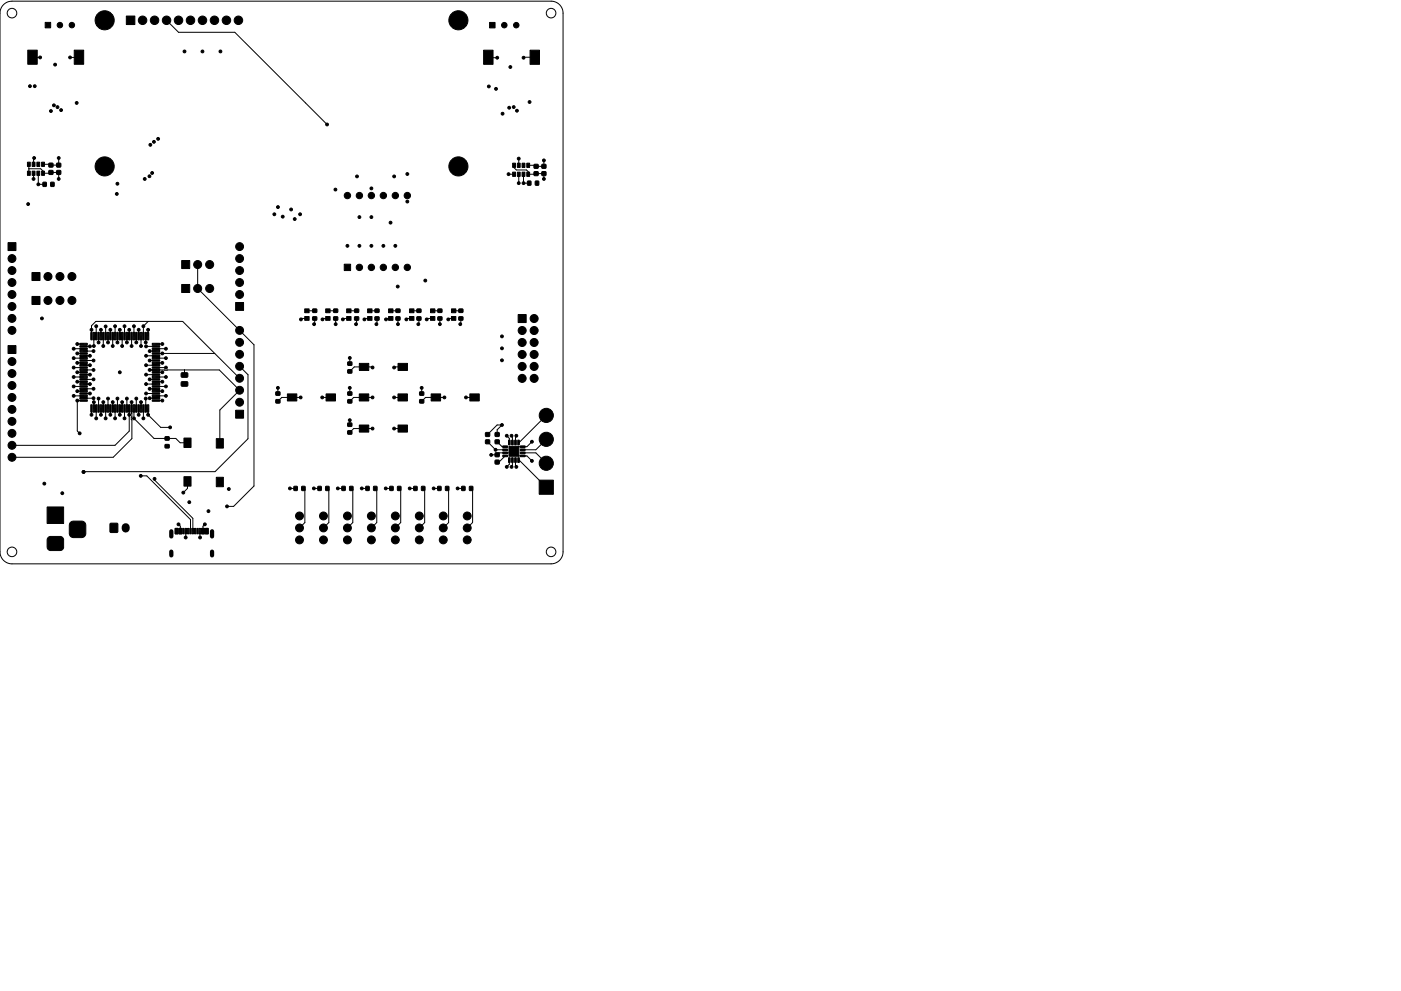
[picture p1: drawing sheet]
<svg xmlns="http://www.w3.org/2000/svg" width="297mm" height="210mm" viewBox="0 0 297 210" stroke-linecap="round" stroke-linejoin="round" font-family="sans-serif">
<g fill="none" stroke="#000" stroke-width=".21">
<path d="M.7 1l1-.6 .8-.2h114.3a2.54 2.54 0 0 1 2.6 2.6v114.3a2.54 2.54 0 0 1-2.6 2.5h-114.3a2.54 2.54 0 0 1-2.5-2.5v-114.3l.2-1.1zM6.9 12.1l1.6 .1M16.7 12.1l-1.8 .1M35.3 4.3l2.6 2.6h11.9l19.5 19.5M103.5 12.1l1.9 .1M113.4 12.1l-2.4 .1M6.1 35.8h2.5l.5 .5v.5l3.3-.2v1.4M6.1 34.9v1.9M7.1 38h.1M7.1 36.8v1.2M7.2 33.5l-.1 .1v1.3M8.1 39.1h.1"/>
<path d="M8.1 36.8v2.3M8.1 39.1h1.4M12.4 33.5v1.5l-3.3-.1M107.8 37h1.2M109 35.1v.5l.5 .5h2.1l.4 .3v.6l3.3-.2v1.2M110 33.6v.1M110 33.7v1.4M110 37v1.8M110 38.8v.1M111 38.8v.1M111 37v1.8M111 38.9h1.2"/>
<path d="M115.3 34v1.3h-1.6l-.3-.2h-1.4M41.9 56.1v5.1l11.9 11.9v30l-4.3 4.3h-1.4M15.6 78h2.1M15.6 80h2.1M15.6 74h2.1M15.6 76h2.1M16.4 75h1.3M16.4 79h1.3M16.4 77h1.3M16.4 73h1.3M17.7 78.5h2.1M17.7 75.5h1.4"/>
<path d="M17.7 79.5h1.4M17.7 76.5h2.1M17.7 77.5h1.4M17.7 73.5h1.4M17.7 74.5h2.1M19.4 71.3v-2.2l.9-.9h18.4l12.1 12.1M19.9 71.3v2.1M20.4 69.2v2.1M20.9 71.3v1.4M21.4 70v1.3M21.9 71.3v2.1M22.4 69.2v2.1"/>
<path d="M22.9 71.3v1.4M23.4 70v1.3M23.9 71.3v2.1M24.4 69.2v2.1M24.9 71.3v1.4M25.4 70v1.3M25.9 71.3v2.1M26.4 69.2v2.1M26.9 71.3v1.4M27.4 70v1.3M27.9 71.3v2.1M28.4 69.2v2.1"/>
<path d="M28.9 71.3v1.4M29.4 70v1.3M29.9 71.3v2.1M30.9 71.3v1.4M31 75.5h2.1M31 79.5h2.1M31 77.5h2.1M31 73.5h2.1M31.4 70v1.3M31.4 68.2l-1 1v2.1M31.7 78.5h14.8l4.3 4.3-4.2 4.2v7.1M31.7 76.5h1.4"/>
<path d="M31.7 74.5h1.4M33.1 75h12.4M33.1 78h2.1M33.1 79h1.3M33.1 80h2.1M33.1 74h2.1M33.1 76h2.1M33.1 77h1.3M33.1 73h1.3M34.4 75v.1M39.1 78.5h.1M39.1 78.5v1.1"/>
<path d="M50.8 77.4v.1M50.8 77.7l1.8 1.8v13.6l-7 7h-27.9M65.1 67.6h-1.1l-.2 .2M65.1 65.9h1.6M66.7 65.9h.1M66.7 67.6v1.1l-.1 .1M69.5 67.6h-.9l-.2 .2M71.2 65.9h-1.7M71.2 67.6v1.2M74 67.6h-1.1l-.2 .2M74.2 75.9v1.2M75.6 65.9h-1.6"/>
<path d="M75.6 67.6v1.1l-.1 .1M78.4 67.6h-.9l-.2 .2M78.4 65.9h1.5M79 78l-.1-.2h-3.8l-.9 1M79.9 65.9h.1M79.9 67.6v1.1l-.1 .1M82.9 67.6h-.9l-.2 .2M82.9 65.9h1.5M84.4 65.9h.1M84.4 67.6v1.2M85.4 77.8h-1.7l-.1 .2M87.3 67.6h-.9l-.2 .2"/>
<path d="M88.8 65.9h-1.5M88.8 67.6v1.1l-.1 .1M91.7 67.6h-1l-.2 .2M93.3 65.9h-1.6M93.3 67.6v1.2M96.2 67.6h-1l-.2 .2M96.2 65.9h1.5M97.7 65.9h.1M97.7 67.6v1.1l-.1 .1M15.6 84h2.1M15.6 82h2.1M16.4 83h1.3"/>
<path d="M16.4 81h1.3M17.7 85h-1.3v6.4l.5 .5M17.7 84.5h2.1M17.7 82.5h2.1M17.7 80.5h2.1M17.7 81.5h1.4M17.7 83.5h1.4M19.4 86.7v1.3M19.9 85.3v1.4M20.4 86.7v2.1M20.9 84.6v2.1M21.4 86.7v1.3"/>
<path d="M21.9 85.3v1.4M22.4 86.7v2.1M22.9 84.6v2.1M23.4 86.7v1.3M23.9 85.3v1.4M24.4 86.7v2.1M24.9 84.6v2.1M25.4 86.7v1.3M25.9 85.3v1.4M26.4 86.7v2.1M26.9 84.6v2.1M27.4 86.7v4.8l-3 3h-21.9"/>
<path d="M27.9 85.3l.1 7.8-4 3.9h-21.5M28.4 86.7v2.1l4.3 4.2h4.6l.9 .9h1.6M28.9 84.6v2.1M29.4 86.7v1.3M29.9 85.3v1.4M30.4 86.7v2.1M30.9 84.6v2.1M31 81.5h2.1M31 83.5h2.1M31.4 86.7v1.3l2.7 2.7h2M31.7 84.5h1.4M31.7 82.5h1.4"/>
<path d="M31.7 80.5h1.4M33.1 83h1.3M33.1 81h1.3M33.1 85h1.3M33.1 84h2.1M33.1 82h2.1M58.9 82.3v1.2M63.7 84.3h-4l-.8 .8M68.3 84.3h1.8M74.2 89.1v1M74.2 82.3h.1M74.2 82.3v1.2"/>
<path d="M79 84.3h-4l-.8 .8M79 90.9h-4l-.8 .9M83.6 84.3h1.8M83.6 90.9h1.8M89.4 82.3h.1M89.4 82.3v1.2M94.2 84.3h-4l-.8 .8M98.8 84.3h1.8M103.4 92.2l2-2h1l-1 1v1M103.4 93.7l1.7 1.7h2M105.4 93.7l1.1 1.1h.6M107.1 96.7l-1.3 1.3h-.4"/>
<path d="M107.4 92.5l.6 .5v.9M108 97.6v.9l-.6 .6M108.5 92.5l.1 .1v1.3M108.6 97.6v1.3l-.1 .2M109 95.8l.9 .9h1.8l1.1 1.1M109.3 97.6v1.3l.2 .2M109.5 92.5l-.2 .1v1.3M109.9 97.6l5.9 5.8M110.8 96.1h2.8l2.2 2.2M112.8 93.7l-1.1 1.1h-1.8l-1.3 1.3h-2.8l-.4 .4h-1.3M115.8 93.2l-2.2 2.2h-2.8M115.8 88.1l-5.9 5.8"/>
<path d="M29.8 101h1.3l9.3 9.2v2.5M32.8 101.6v.2l8.1 8.2v2.7M37.8 111.2l.4 .4v1.1M39.4 112.7v1.3M39.8 102.1v1.5l-.9 .9M42.4 112.7v1.3M43.4 111.2l-.4 .4v1.1M61.5 103.6h1.2M64.3 103.6l.3 .3v7l-1.1 1.1M66.5 103.6h1.3M69.4 103.6l.3 .3v7l-1.1 1.1M71.6 103.6h1.2"/>
<path d="M74.5 103.6l.3 .3v7l-1.1 1.1M76.7 103.6h1.2M79.6 103.6l.3 .3v7l-1.2 1.1M81.8 103.6h1.2M84.6 103.6l.4 .3v7l-1.2 1.1M86.9 103.6h1.2M89.7 103.6l.3 .3v7l-1.1 1.1M91.9 103.6h1.3M94.8 103.6l.3 .3v7l-1.1 1.1M97 103.6h1.2M99.9 103.6l.3 .3v7l-1.1 1.1"/>
<circle cx="2.5" cy="2.8" r="1.02"/>
<circle cx="116.8" cy="2.8" r="1.02"/>
<circle cx="2.5" cy="117.1" r="1.02"/>
<circle cx="116.8" cy="117.1" r="1.02"/>
</g>
<g fill="#000" stroke="#000" stroke-width=".21">
<path d="M5.9 10.6h2v3h-2zM9.6 4.7h1.1v1.2h-1.1zM15.7 10.6h2v3h-2zM26.8 3.4h1.8v1.8h-1.8zM103.8 4.8h1.2v1.1h-1.2zM102.5 10.6h2v3h-2zM112.4 10.6h2v3h-2zM5.8 34.4h.6v.9h-.6zM5.8 36.3h.6v.9h-.6zM6.8 34.4h.6v.9h-.6zM6.8 36.3h.6v.9h-.6zM7.8 34.4h.6v.9h-.6z"/>
<path d="M7.8 36.3h.6v.9h-.6zM8.8 34.4h.6v.9h-.6zM8.8 36.3h.6v.9h-.6zM9.1 38.7h.7v.8h-.7zM10.4 36.2h.8v.8h-.8zM10.4 34.6h.8v.8h-.8zM10.8 38.7h.7v.8h-.7zM12 34.6h.9v.8h-.9zM12 36.2h.9v.8h-.9zM108.7 34.6h.6v.9h-.6zM108.7 36.5h.6v.9h-.6zM109.7 34.6h.6v.9h-.6z"/>
<path d="M109.7 36.5h.6v.9h-.6zM110.7 34.6h.6v.9h-.6zM110.7 36.5h.6v.9h-.6zM111.7 34.6h.6v.9h-.6zM111.7 36.5h.6v.9h-.6zM111.9 38.4h.6v.9h-.6zM113.3 36.5h.8v.7h-.8zM113.3 34.9h.8v.8h-.8zM113.5 38.4h.7v.9h-.7zM114.9 34.9h.8v.8h-.8zM114.9 36.5h.8v.7h-.8zM1.7 51.5h1.7v1.7h-1.7z"/>
<path d="M6.8 57.8h1.7v1.7h-1.7zM38.5 55.3h1.7v1.7h-1.7zM73 56.1h1.3v1.3h-1.3zM1.7 73.3h1.7v1.7h-1.7zM6.8 62.9h1.7v1.7h-1.7zM16.9 72.9l1.6-.1v.3h-1.5zM16.9 73.4l1.6-.1v.3h-1.5zM16.9 73.9l1.6-.1v.3h-1.5zM16.9 74.4l1.6-.1v.3h-1.5zM16.9 74.9l1.6-.1v.3h-1.5zM16.9 75.4l1.6-.1v.3h-1.5zM16.9 75.9l1.6-.1v.3h-1.5z"/>
<path d="M16.9 76.4l1.6-.1v.3h-1.5zM16.9 76.9l1.6-.1v.3h-1.5zM16.9 77.4l1.6-.1v.3h-1.5zM16.9 77.9l1.6-.1v.3h-1.5zM16.9 78.4l1.6-.1v.3h-1.5zM16.9 78.9l1.6-.1v.3h-1.5zM16.9 79.4l1.6-.1v.3h-1.5zM19.3 70.5l.2 .1v1.5l-.3-.1zM19.8 70.5l.2 .1v1.5l-.3-.1zM20.3 70.5l.2 .1v1.5l-.3-.1zM20.8 70.5l.2 .1v1.5l-.3-.1zM21.3 70.5l.2 .1v1.5l-.3-.1z"/>
<path d="M21.8 70.5l.2 .1v1.5l-.3-.1zM22.3 70.5l.2 .1v1.5l-.3-.1zM22.8 70.5l.2 .1v1.5l-.3-.1zM23.3 70.5l.2 .1v1.5l-.3-.1zM23.8 70.5l.2 .1v1.5l-.3-.1zM24.3 70.5l.2 .1v1.5l-.3-.1zM24.8 70.5l.2 .1v1.5l-.3-.1zM25.3 70.5l.3 .1-.1 1.5-.3-.1zM25.8 70.5l.2 .1v1.5l-.2-.1zM26.3 70.5l.3 .1-.1 1.5-.3-.1zM26.8 70.5l.2 .1v1.5l-.2-.1zM27.3 70.5l.3 .1-.1 1.5-.3-.1z"/>
<path d="M27.8 70.5l.2 .1v1.5l-.2-.1zM28.3 70.5l.3 .1-.1 1.5-.3-.1zM28.8 70.5l.2 .1v1.5l-.2-.1zM29.3 70.5l.3 .1-.1 1.5-.3-.1zM29.8 70.5l.2 .1v1.5l-.2-.1zM30.3 70.5l.3 .1-.1 1.5-.3-.1zM30.8 70.5l.2 .1v1.5l-.2-.1zM31.3 70.5l.3 .1-.1 1.5-.3-.1zM32.3 79.4l1.5-.1 .1 .3h-1.6zM32.3 78.9l1.5-.1 .1 .3h-1.6zM32.3 78.4l1.5-.1 .1 .3h-1.6zM32.3 77.9l1.5-.1 .1 .3h-1.6z"/>
<path d="M32.3 77.4l1.5-.1 .1 .3h-1.6zM32.3 76.9l1.5-.1 .1 .3h-1.6zM32.3 76.4l1.5-.1 .1 .3h-1.6zM32.3 75.9l1.5-.1 .1 .3h-1.6zM32.3 75.4l1.5-.1 .1 .3h-1.6zM32.3 74.9l1.5-.1 .1 .3h-1.6zM32.3 74.4l1.5-.1 .1 .3h-1.6zM32.3 73.9l1.5-.1 .1 .3h-1.6zM32.3 73.4l1.5-.1 .1 .3h-1.6zM32.3 72.9l1.5-.1 .1 .3h-1.6zM38.5 60.4h1.7v1.7h-1.7zM50 64.2h1.6v1.7h-1.6z"/>
<path d="M64.6 65.5h.9v.8h-.9zM64.6 67.2h.9v.8h-.9zM66.3 67.2h.8v.7h-.8zM66.3 65.6h.8v.7h-.8zM69.1 65.5h.9v.8h-.9zM69.1 67.2h.9v.8h-.9zM70.8 67.2h.8v.7h-.8zM70.8 65.6h.8v.7h-.8zM73.5 65.5h.9v.8h-.9zM73.5 67.2h.9v.8h-.9zM73.8 76.8h.8v.7h-.8zM73.8 78.5h.8v.6h-.8z"/>
<path d="M75.2 67.2h.8v.7h-.8zM75.2 65.6h.8v.7h-.8zM76.2 77.1h2v1.5h-2zM77.9 65.5h1v.8h-1zM77.9 67.2h1v.8h-1zM79.5 67.2h.8v.7h-.8zM79.5 65.6h.8v.7h-.8zM82.4 65.5h.9v.8h-.9zM82.4 67.2h.9v.8h-.9zM84 67.2h.8v.7h-.8zM84 65.6h.8v.7h-.8zM84.4 77.1h2v1.5h-2z"/>
<path d="M86.8 65.5h1v.8h-1zM86.8 67.2h1v.8h-1zM88.4 67.2h.8v.7h-.8zM88.4 65.6h.8v.7h-.8zM91.3 65.5h.9v.8h-.9zM91.3 67.2h.9v.8h-.9zM92.8 67.2h.9v.7h-.9zM92.8 65.6h.9v.7h-.9zM95.7 65.5h1v.8h-1zM95.7 67.2h1v.8h-1zM97.3 67.2h.8v.7h-.8zM97.3 65.6h.8v.7h-.8z"/>
<path d="M109.9 66.7h1.7v1.7h-1.7zM16.9 79.9l1.6-.1v.3h-1.5zM16.9 80.4l1.6-.1v.3h-1.5zM16.9 80.9l1.6-.1v.3h-1.5zM16.9 81.4l1.6-.1v.3h-1.5zM16.9 81.9l1.6-.1v.3h-1.5zM16.9 82.4l1.6-.1v.3h-1.5zM16.9 82.9l1.6-.1v.3h-1.5zM16.9 83.4l1.6-.1v.3h-1.5zM16.9 83.9l1.6-.1v.3h-1.5zM16.9 84.4l1.6-.1v.3h-1.5zM16.9 84.9l1.6-.1v.3h-1.5z"/>
<path d="M19.3 85.9h.2v1.6l-.3-.1zM19.8 85.9h.2v1.6l-.3-.1zM20.3 85.9h.2v1.6l-.3-.1zM20.8 85.9h.2v1.6l-.3-.1zM21.3 85.9h.2v1.6l-.3-.1zM21.8 85.9h.2v1.6l-.3-.1zM22.3 85.9h.2v1.6l-.3-.1zM22.8 85.9h.2v1.6l-.3-.1zM23.3 85.9h.2v1.6l-.3-.1zM23.8 85.9h.2v1.6l-.3-.1zM24.3 85.9h.2v1.6l-.3-.1zM24.8 85.9h.2v1.6l-.3-.1z"/>
<path d="M25.3 85.9h.3l-.1 1.6-.3-.1zM25.8 85.9h.2v1.6l-.2-.1zM26.3 85.9h.3l-.1 1.6-.3-.1zM26.8 85.9h.2v1.6l-.2-.1zM27.3 85.9h.3l-.1 1.6-.3-.1zM27.8 85.9h.2v1.6l-.2-.1zM28.3 85.9h.3l-.1 1.6-.3-.1zM28.8 85.9h.2v1.6l-.2-.1zM29.3 85.9h.3l-.1 1.6-.3-.1zM29.8 85.9h.2v1.6l-.2-.1zM30.3 85.9h.3l-.1 1.6-.3-.1zM30.8 85.9h.2v1.6l-.2-.1z"/>
<path d="M31.3 85.9h.3l-.1 1.6-.3-.1zM32.3 84.9l1.5-.1 .1 .3h-1.6zM32.3 84.4l1.5-.1 .1 .3h-1.6zM32.3 83.9l1.5-.1 .1 .3h-1.6zM32.3 83.4l1.5-.1 .1 .3h-1.6zM32.3 82.9l1.5-.1 .1 .3h-1.6zM32.3 82.4l1.5-.1 .1 .3h-1.6zM32.3 81.9l1.5-.1 .1 .3h-1.6zM32.3 81.4l1.5-.1 .1 .3h-1.6zM32.3 80.9l1.5-.1 .1 .3h-1.6zM32.3 80.4l1.5-.1 .1 .3h-1.6zM32.3 79.9l1.5-.1 .1 .3h-1.6z"/>
<path d="M35 92.7h.8v.7h-.8zM35 94.3h.8v.7h-.8zM38.5 81h1.2l.1 .2v.6l-.2 .2-1.1-.1-.1-.2zM38.5 79.1h1.2l.1 .2v.6l-.2 .2-1.1-.1-.1-.2zM39 92.9h1.5v2h-1.5zM45.9 93.1h1.5v2h-1.5zM50 87h1.6v1.7h-1.6zM58.5 83.2h.8v.6h-.8zM58.5 84.8h.8v.7h-.8zM60.9 83.6h2v1.5h-2zM69.1 83.6h2v1.5h-2zM73.7 89.8h.9v.6h-.9z"/>
<path d="M73.7 91.4h.9v.7h-.9zM73.8 83.2h.8v.6h-.8zM73.8 84.8h.8v.7h-.8zM76.2 83.6h2v1.5h-2zM76.2 90.2h2v1.5h-2zM84.4 83.6h2v1.5h-2zM84.4 90.2h2v1.5h-2zM89 83.2h.8v.6h-.8zM89 84.8h.8v.7h-.8zM91.4 83.6h2v1.5h-2zM99.6 83.6h2v1.5h-2zM103 91.8h.8v.8h-.8z"/>
<path d="M103 93.3h.8v.8h-.8zM105 91.8h.8v.8h-.8zM105 93.3h.8v.8h-.8zM105 96.1h.8v.8h-.8zM105 97.7h.8v.7h-.8zM106.6 94.6h1v.3h-1zM106.6 95.3h1v.2l-1 .1zM106.6 95.9h1v.3h-1zM106.6 96.6h1v.2l-1 .1zM107.8 93.4h.4l-.1 1-.3-.1zM107.8 97.1l.4 .1-.1 .9h-.3zM108.5 93.4h.3v1l-.3-.1z"/>
<path d="M108.5 97.1l.3 .1v.9h-.3zM109.1 93.4h.4l-.1 1-.3-.1zM109.1 97.1l.4 .1-.1 .9h-.3zM107.9 94.7h2.1v2.1h-2.1zM109.8 93.4h.3v1l-.3-.1zM109.8 97.1l.3 .1v.9h-.3zM110.3 96.6h1v.2l-.9 .1zM110.3 95.9h1v.3h-.9zM110.3 95.3h1v.2l-.9 .1zM110.3 94.6h1v.3h-.9zM10.3 114l.4-.2h2l.5 .2 .3 .6v1.5l-.2 .4-.6 .3h-2l-.4-.2-.3-.5v-1.7zM10 107.6h3.5v3.5h-3.5z"/>
<path d="M14.9 110.8l.5-.2h1.9a.88 .88 0 0 1 .9 .8v1.8a.88 .88 0 0 1-.9 .9h-1.7a.88 .88 0 0 1-.9-.9v-1.9zM23.4 111.1h1.5v1.8h-1.5zM37.1 112.1h.6v1.2h-.6zM37.9 112.1h.6v1.2h-.6zM39 101.1h1.5v2h-1.5zM38.7 112.1h.3v1.2h-.3zM39.2 112.1h.3v1.2h-.3zM39.7 112.1h.3v1.2h-.3zM40.2 112.1h.3v1.2h-.3zM40.7 112.1h.3v1.2h-.3zM41.2 112.1h.3v1.2h-.3zM41.7 112.1h.3v1.2h-.3z"/>
<path d="M42.2 112.1h.3v1.2h-.3zM42.7 112.1h.6v1.2h-.6zM43.5 112.1h.6v1.2h-.6zM45.9 101.3h1.5v2h-1.5zM62.3 103.2h.7v.8h-.7zM64 103.2h.7v.8h-.7zM67.4 103.2h.7v.8h-.7zM69.1 103.2h.6v.8h-.6zM72.5 103.2h.7v.8h-.7zM74.1 103.2h.7v.8h-.7zM77.6 103.2h.7v.8h-.7zM79.2 103.2h.7v.8h-.7z"/>
<path d="M82.7 103.2h.6v.8h-.6zM84.3 103.2h.7v.8h-.7zM87.7 103.2h.7v.8h-.7zM89.4 103.2h.7v.8h-.7zM92.8 103.2h.7v.8h-.7zM94.5 103.2h.6v.8h-.6zM97.9 103.2h.7v.8h-.7zM99.5 103.2h.7v.8h-.7zM114.3 101.9h3v3h-3z"/>
<circle cx="6.3" cy="18.3" r=".3"/>
<circle cx="7.4" cy="18.3" r=".3"/>
<circle cx="8.5" cy="12.2" r=".3"/>
<circle cx="11.7" cy="13.7" r=".3"/>
<circle cx="12.7" cy="5.3" r=".58"/>
<circle cx="14.9" cy="12.2" r=".3"/>
<circle cx="15.2" cy="5.3" r=".58"/>
<circle cx="22.2" cy="4.3" r="2.02"/>
<circle cx="30.2" cy="4.3" r=".9"/>
<circle cx="32.8" cy="4.3" r=".9"/>
<circle cx="35.3" cy="4.3" r=".9"/>
<circle cx="37.8" cy="4.3" r=".9"/>
<circle cx="39.1" cy="10.9" r=".3"/>
<circle cx="40.4" cy="4.3" r=".9"/>
<circle cx="42.9" cy="10.9" r=".3"/>
<circle cx="42.9" cy="4.3" r=".9"/>
<circle cx="45.5" cy="4.3" r=".9"/>
<circle cx="46.7" cy="10.9" r=".3"/>
<circle cx="48" cy="4.3" r=".9"/>
<circle cx="50.5" cy="4.3" r=".9"/>
<circle cx="97.2" cy="4.3" r="2.02"/>
<circle cx="103.6" cy="18.3" r=".3"/>
<circle cx="105.2" cy="18.8" r=".3"/>
<circle cx="105.4" cy="12.2" r=".3"/>
<circle cx="106.9" cy="5.3" r=".58"/>
<circle cx="108.2" cy="14.2" r=".3"/>
<circle cx="109.5" cy="5.3" r=".58"/>
<circle cx="111" cy="12.2" r=".3"/>
<circle cx="7.1" cy="38" r=".3"/>
<circle cx="7.2" cy="33.5" r=".3"/>
<circle cx="8.1" cy="39.1" r=".3"/>
<circle cx="10.8" cy="23.6" r=".3"/>
<circle cx="11.4" cy="22.3" r=".3"/>
<circle cx="12.2" cy="22.7" r=".3"/>
<circle cx="12.4" cy="33.5" r=".3"/>
<circle cx="12.4" cy="38" r=".3"/>
<circle cx="13" cy="23.4" r=".3"/>
<circle cx="16.3" cy="21.8" r=".3"/>
<circle cx="22.2" cy="35.3" r="2.02"/>
<circle cx="24.9" cy="39" r=".3"/>
<circle cx="30.7" cy="38" r=".3"/>
<circle cx="31.7" cy="37.4" r=".3"/>
<circle cx="31.9" cy="30.7" r=".3"/>
<circle cx="32.3" cy="36.7" r=".3"/>
<circle cx="32.6" cy="30.1" r=".3"/>
<circle cx="33.5" cy="29.5" r=".3"/>
<circle cx="69.3" cy="26.4" r=".3"/>
<circle cx="75.7" cy="37.4" r=".3"/>
<circle cx="78.7" cy="40" r=".3"/>
<circle cx="83.6" cy="37.4" r=".3"/>
<circle cx="86.4" cy="36.9" r=".3"/>
<circle cx="97.2" cy="35.3" r="2.02"/>
<circle cx="106.6" cy="24.1" r=".3"/>
<circle cx="107.8" cy="37" r=".3"/>
<circle cx="108" cy="22.9" r=".3"/>
<circle cx="108.9" cy="22.7" r=".3"/>
<circle cx="109.6" cy="23.5" r=".3"/>
<circle cx="110" cy="38.9" r=".3"/>
<circle cx="110" cy="33.6" r=".3"/>
<circle cx="111" cy="38.9" r=".3"/>
<circle cx="112.3" cy="21.6" r=".3"/>
<circle cx="115.3" cy="34" r=".3"/>
<circle cx="115.3" cy="38" r=".3"/>
<circle cx="2.5" cy="54.9" r=".84"/>
<circle cx="2.5" cy="59.9" r=".84"/>
<circle cx="2.5" cy="57.4" r=".84"/>
<circle cx="6" cy="43.3" r=".3"/>
<circle cx="10.2" cy="58.7" r=".85"/>
<circle cx="12.7" cy="58.7" r=".85"/>
<circle cx="15.2" cy="58.7" r=".85"/>
<circle cx="24.8" cy="41.1" r=".3"/>
<circle cx="41.9" cy="56.1" r=".85"/>
<circle cx="44.4" cy="56.1" r=".85"/>
<circle cx="50.8" cy="54.9" r=".84"/>
<circle cx="50.8" cy="52.3" r=".84"/>
<circle cx="50.8" cy="59.9" r=".84"/>
<circle cx="50.8" cy="57.4" r=".84"/>
<circle cx="58.2" cy="45.5" r=".3"/>
<circle cx="58.9" cy="43.9" r=".3"/>
<circle cx="59.9" cy="46" r=".3"/>
<circle cx="61.7" cy="44.4" r=".3"/>
<circle cx="62.5" cy="46.5" r=".3"/>
<circle cx="63.6" cy="45.5" r=".3"/>
<circle cx="71.1" cy="40.2" r=".3"/>
<circle cx="73.7" cy="41.5" r=".67"/>
<circle cx="73.7" cy="52.2" r=".3"/>
<circle cx="76.2" cy="41.5" r=".67"/>
<circle cx="76.2" cy="56.7" r=".67"/>
<circle cx="76.2" cy="52.2" r=".3"/>
<circle cx="76.2" cy="46.1" r=".3"/>
<circle cx="78.7" cy="41.5" r=".67"/>
<circle cx="78.7" cy="56.7" r=".67"/>
<circle cx="78.7" cy="46.1" r=".3"/>
<circle cx="78.7" cy="52.2" r=".3"/>
<circle cx="81.3" cy="41.5" r=".67"/>
<circle cx="81.3" cy="56.7" r=".67"/>
<circle cx="81.3" cy="52.2" r=".3"/>
<circle cx="82.8" cy="47.2" r=".3"/>
<circle cx="83.8" cy="41.5" r=".67"/>
<circle cx="83.8" cy="56.7" r=".67"/>
<circle cx="83.8" cy="52.2" r=".3"/>
<circle cx="86.4" cy="41.5" r=".67"/>
<circle cx="86.4" cy="56.7" r=".67"/>
<circle cx="86.4" cy="42.8" r=".3"/>
<circle cx="90.2" cy="59.5" r=".3"/>
<circle cx="2.5" cy="70.1" r=".84"/>
<circle cx="2.5" cy="76.7" r=".84"/>
<circle cx="2.5" cy="67.6" r=".84"/>
<circle cx="2.5" cy="62.5" r=".84"/>
<circle cx="2.5" cy="65" r=".84"/>
<circle cx="2.5" cy="79.2" r=".84"/>
<circle cx="8.9" cy="67.6" r=".3"/>
<circle cx="10.2" cy="63.7" r=".85"/>
<circle cx="12.7" cy="63.7" r=".85"/>
<circle cx="15.2" cy="63.7" r=".85"/>
<circle cx="15.6" cy="78" r=".3"/>
<circle cx="15.6" cy="80" r=".3"/>
<circle cx="15.6" cy="76" r=".3"/>
<circle cx="15.6" cy="74" r=".3"/>
<circle cx="16.4" cy="73" r=".3"/>
<circle cx="16.4" cy="75" r=".3"/>
<circle cx="16.4" cy="77" r=".3"/>
<circle cx="16.4" cy="79" r=".3"/>
<circle cx="19.1" cy="77.5" r=".3"/>
<circle cx="19.1" cy="75.5" r=".3"/>
<circle cx="19.1" cy="73.5" r=".3"/>
<circle cx="19.1" cy="79.5" r=".3"/>
<circle cx="19.4" cy="70" r=".3"/>
<circle cx="19.8" cy="76.5" r=".3"/>
<circle cx="19.8" cy="78.5" r=".3"/>
<circle cx="19.8" cy="74.5" r=".3"/>
<circle cx="19.9" cy="73.4" r=".3"/>
<circle cx="20.4" cy="69.2" r=".3"/>
<circle cx="20.9" cy="72.7" r=".3"/>
<circle cx="21.4" cy="70" r=".3"/>
<circle cx="21.9" cy="73.4" r=".3"/>
<circle cx="22.4" cy="69.3" r=".3"/>
<circle cx="22.9" cy="72.7" r=".3"/>
<circle cx="23.4" cy="70" r=".3"/>
<circle cx="23.9" cy="73.4" r=".3"/>
<circle cx="24.4" cy="69.2" r=".3"/>
<circle cx="24.9" cy="72.7" r=".3"/>
<circle cx="25.4" cy="79" r=".3"/>
<circle cx="25.4" cy="70" r=".3"/>
<circle cx="25.9" cy="73.4" r=".3"/>
<circle cx="26.4" cy="69.2" r=".3"/>
<circle cx="26.9" cy="72.7" r=".3"/>
<circle cx="27.4" cy="70" r=".3"/>
<circle cx="27.9" cy="73.4" r=".3"/>
<circle cx="28.4" cy="69.2" r=".3"/>
<circle cx="28.9" cy="72.7" r=".3"/>
<circle cx="29.4" cy="70" r=".3"/>
<circle cx="29.9" cy="73.4" r=".3"/>
<circle cx="30.4" cy="69.2" r=".3"/>
<circle cx="30.9" cy="72.7" r=".3"/>
<circle cx="31" cy="77.5" r=".3"/>
<circle cx="31" cy="75.5" r=".3"/>
<circle cx="31" cy="73.5" r=".3"/>
<circle cx="31" cy="79.5" r=".3"/>
<circle cx="31.4" cy="70" r=".3"/>
<circle cx="31.7" cy="76.5" r=".3"/>
<circle cx="31.7" cy="78.5" r=".3"/>
<circle cx="31.7" cy="74.5" r=".3"/>
<circle cx="34.4" cy="73" r=".3"/>
<circle cx="34.4" cy="75" r=".3"/>
<circle cx="34.4" cy="77" r=".3"/>
<circle cx="34.4" cy="79" r=".3"/>
<circle cx="35.2" cy="78" r=".3"/>
<circle cx="35.2" cy="80" r=".3"/>
<circle cx="35.2" cy="76" r=".3"/>
<circle cx="35.2" cy="74" r=".3"/>
<circle cx="41.9" cy="61.2" r=".85"/>
<circle cx="44.4" cy="61.2" r=".85"/>
<circle cx="50.8" cy="77.7" r=".84"/>
<circle cx="50.8" cy="62.5" r=".84"/>
<circle cx="50.8" cy="72.6" r=".84"/>
<circle cx="50.8" cy="70.1" r=".84"/>
<circle cx="50.8" cy="75.2" r=".84"/>
<circle cx="63.8" cy="67.8" r=".3"/>
<circle cx="66.6" cy="68.8" r=".3"/>
<circle cx="68.4" cy="67.8" r=".3"/>
<circle cx="71.2" cy="68.8" r=".3"/>
<circle cx="72.7" cy="67.8" r=".3"/>
<circle cx="74.2" cy="75.9" r=".3"/>
<circle cx="75.5" cy="68.8" r=".3"/>
<circle cx="77.3" cy="67.8" r=".3"/>
<circle cx="79" cy="78" r=".3"/>
<circle cx="79.8" cy="68.8" r=".3"/>
<circle cx="81.8" cy="67.8" r=".3"/>
<circle cx="83.6" cy="78" r=".3"/>
<circle cx="84.3" cy="60.8" r=".3"/>
<circle cx="84.4" cy="68.8" r=".3"/>
<circle cx="86.2" cy="67.8" r=".3"/>
<circle cx="88.7" cy="68.8" r=".3"/>
<circle cx="90.5" cy="67.8" r=".3"/>
<circle cx="93.3" cy="68.8" r=".3"/>
<circle cx="95" cy="67.8" r=".3"/>
<circle cx="97.6" cy="68.8" r=".3"/>
<circle cx="106.4" cy="76.4" r=".3"/>
<circle cx="106.4" cy="71.4" r=".3"/>
<circle cx="106.4" cy="73.9" r=".3"/>
<circle cx="110.7" cy="70.1" r=".85"/>
<circle cx="110.7" cy="75.2" r=".85"/>
<circle cx="110.7" cy="77.7" r=".85"/>
<circle cx="110.7" cy="72.7" r=".85"/>
<circle cx="113.2" cy="67.6" r=".85"/>
<circle cx="113.2" cy="72.7" r=".85"/>
<circle cx="113.2" cy="75.2" r=".85"/>
<circle cx="113.2" cy="70.1" r=".85"/>
<circle cx="113.2" cy="77.7" r=".85"/>
<circle cx="2.5" cy="89.4" r=".84"/>
<circle cx="2.5" cy="86.9" r=".84"/>
<circle cx="2.5" cy="97" r=".84"/>
<circle cx="2.5" cy="81.8" r=".84"/>
<circle cx="2.5" cy="84.3" r=".84"/>
<circle cx="2.5" cy="94.5" r=".84"/>
<circle cx="2.5" cy="91.9" r=".84"/>
<circle cx="15.6" cy="82" r=".3"/>
<circle cx="15.6" cy="84" r=".3"/>
<circle cx="16.4" cy="85" r=".3"/>
<circle cx="16.4" cy="83" r=".3"/>
<circle cx="16.4" cy="81" r=".3"/>
<circle cx="16.9" cy="91.9" r=".3"/>
<circle cx="19.1" cy="81.5" r=".3"/>
<circle cx="19.1" cy="83.5" r=".3"/>
<circle cx="19.4" cy="88" r=".3"/>
<circle cx="19.8" cy="80.5" r=".3"/>
<circle cx="19.8" cy="84.5" r=".3"/>
<circle cx="19.8" cy="82.5" r=".3"/>
<circle cx="19.9" cy="85.3" r=".3"/>
<circle cx="20.4" cy="88.8" r=".3"/>
<circle cx="20.9" cy="84.6" r=".3"/>
<circle cx="21.4" cy="88" r=".3"/>
<circle cx="21.9" cy="85.3" r=".3"/>
<circle cx="22.4" cy="88.8" r=".3"/>
<circle cx="22.9" cy="84.6" r=".3"/>
<circle cx="23.4" cy="88" r=".3"/>
<circle cx="23.9" cy="85.3" r=".3"/>
<circle cx="24.4" cy="88.8" r=".3"/>
<circle cx="24.9" cy="84.6" r=".3"/>
<circle cx="25.4" cy="88" r=".3"/>
<circle cx="25.9" cy="85.3" r=".3"/>
<circle cx="26.4" cy="88.8" r=".3"/>
<circle cx="26.9" cy="84.6" r=".3"/>
<circle cx="27.4" cy="88" r=".3"/>
<circle cx="27.9" cy="85.3" r=".3"/>
<circle cx="28.4" cy="88.8" r=".3"/>
<circle cx="28.9" cy="84.6" r=".3"/>
<circle cx="29.4" cy="88" r=".3"/>
<circle cx="29.9" cy="85.3" r=".3"/>
<circle cx="30.4" cy="88.8" r=".3"/>
<circle cx="30.9" cy="84.6" r=".3"/>
<circle cx="31" cy="81.5" r=".3"/>
<circle cx="31" cy="83.5" r=".3"/>
<circle cx="31.4" cy="88" r=".3"/>
<circle cx="31.7" cy="80.5" r=".3"/>
<circle cx="31.7" cy="82.5" r=".3"/>
<circle cx="31.7" cy="84.5" r=".3"/>
<circle cx="34.4" cy="85" r=".3"/>
<circle cx="34.4" cy="83" r=".3"/>
<circle cx="34.4" cy="81" r=".3"/>
<circle cx="35.2" cy="82" r=".3"/>
<circle cx="35.2" cy="84" r=".3"/>
<circle cx="36.1" cy="90.7" r=".3"/>
<circle cx="50.8" cy="82.8" r=".84"/>
<circle cx="50.8" cy="80.3" r=".84"/>
<circle cx="50.8" cy="85.3" r=".84"/>
<circle cx="58.9" cy="82.3" r=".3"/>
<circle cx="63.7" cy="84.3" r=".3"/>
<circle cx="68.3" cy="84.3" r=".3"/>
<circle cx="74.2" cy="82.3" r=".3"/>
<circle cx="74.2" cy="89.1" r=".3"/>
<circle cx="79" cy="84.3" r=".3"/>
<circle cx="79" cy="90.9" r=".3"/>
<circle cx="83.6" cy="90.9" r=".3"/>
<circle cx="83.6" cy="84.3" r=".3"/>
<circle cx="89.4" cy="82.3" r=".3"/>
<circle cx="94.2" cy="84.3" r=".3"/>
<circle cx="98.8" cy="84.3" r=".3"/>
<circle cx="104.1" cy="96.5" r=".3"/>
<circle cx="105.1" cy="95.4" r=".3"/>
<circle cx="106.4" cy="90.2" r=".3"/>
<circle cx="107.4" cy="99.1" r=".3"/>
<circle cx="107.4" cy="92.5" r=".3"/>
<circle cx="108.5" cy="99.1" r=".3"/>
<circle cx="108.5" cy="92.5" r=".3"/>
<circle cx="109.5" cy="99.1" r=".3"/>
<circle cx="109.5" cy="92.5" r=".3"/>
<circle cx="110.7" cy="80.3" r=".85"/>
<circle cx="112.8" cy="93.7" r=".3"/>
<circle cx="112.8" cy="97.8" r=".3"/>
<circle cx="113.2" cy="80.3" r=".85"/>
<circle cx="115.8" cy="88.1" r="1.5"/>
<circle cx="115.8" cy="98.3" r="1.5"/>
<circle cx="115.8" cy="93.2" r="1.5"/>
<circle cx="9.4" cy="102.6" r=".3"/>
<circle cx="13.2" cy="104.6" r=".3"/>
<circle cx="17.7" cy="100.1" r=".3"/>
<circle cx="29.8" cy="101" r=".3"/>
<circle cx="32.8" cy="101.6" r=".3"/>
<circle cx="37.8" cy="111.2" r=".3"/>
<circle cx="38.9" cy="104.5" r=".3"/>
<circle cx="39.4" cy="114" r=".3"/>
<circle cx="40.1" cy="106.5" r=".3"/>
<circle cx="42.4" cy="114" r=".3"/>
<circle cx="43.4" cy="111.2" r=".3"/>
<circle cx="44.2" cy="108.5" r=".3"/>
<circle cx="48.1" cy="107.4" r=".3"/>
<circle cx="48.5" cy="103.8" r=".3"/>
<circle cx="61.5" cy="103.6" r=".3"/>
<circle cx="63.5" cy="112" r=".84"/>
<circle cx="63.5" cy="114.5" r=".84"/>
<circle cx="63.5" cy="109.5" r=".84"/>
<circle cx="66.5" cy="103.6" r=".3"/>
<circle cx="68.6" cy="114.5" r=".84"/>
<circle cx="68.6" cy="112" r=".84"/>
<circle cx="68.6" cy="109.5" r=".84"/>
<circle cx="71.6" cy="103.6" r=".3"/>
<circle cx="73.7" cy="109.5" r=".84"/>
<circle cx="73.7" cy="112" r=".84"/>
<circle cx="73.7" cy="114.5" r=".84"/>
<circle cx="76.7" cy="103.6" r=".3"/>
<circle cx="78.7" cy="109.5" r=".84"/>
<circle cx="78.7" cy="112" r=".84"/>
<circle cx="78.7" cy="114.5" r=".84"/>
<circle cx="81.8" cy="103.6" r=".3"/>
<circle cx="83.8" cy="112" r=".84"/>
<circle cx="83.8" cy="109.5" r=".84"/>
<circle cx="83.8" cy="114.5" r=".84"/>
<circle cx="86.9" cy="103.6" r=".3"/>
<circle cx="88.9" cy="112" r=".84"/>
<circle cx="88.9" cy="109.5" r=".84"/>
<circle cx="88.9" cy="114.5" r=".84"/>
<circle cx="91.9" cy="103.6" r=".3"/>
<circle cx="94" cy="112" r=".84"/>
<circle cx="94" cy="114.5" r=".84"/>
<circle cx="94" cy="109.5" r=".84"/>
<circle cx="97" cy="103.6" r=".3"/>
<circle cx="99.1" cy="112" r=".84"/>
<circle cx="99.1" cy="114.5" r=".84"/>
<circle cx="99.1" cy="109.5" r=".84"/>
</g>
<path d="M26.6 111.8v.3" fill="none" stroke="#000" stroke-width="1.7"/>
<path d="M36.3 112.7v1.1M36.3 117v.8M45 112.7v1.1M45 117v.8" fill="none" stroke="#000" stroke-width=".9"/>
</svg>
